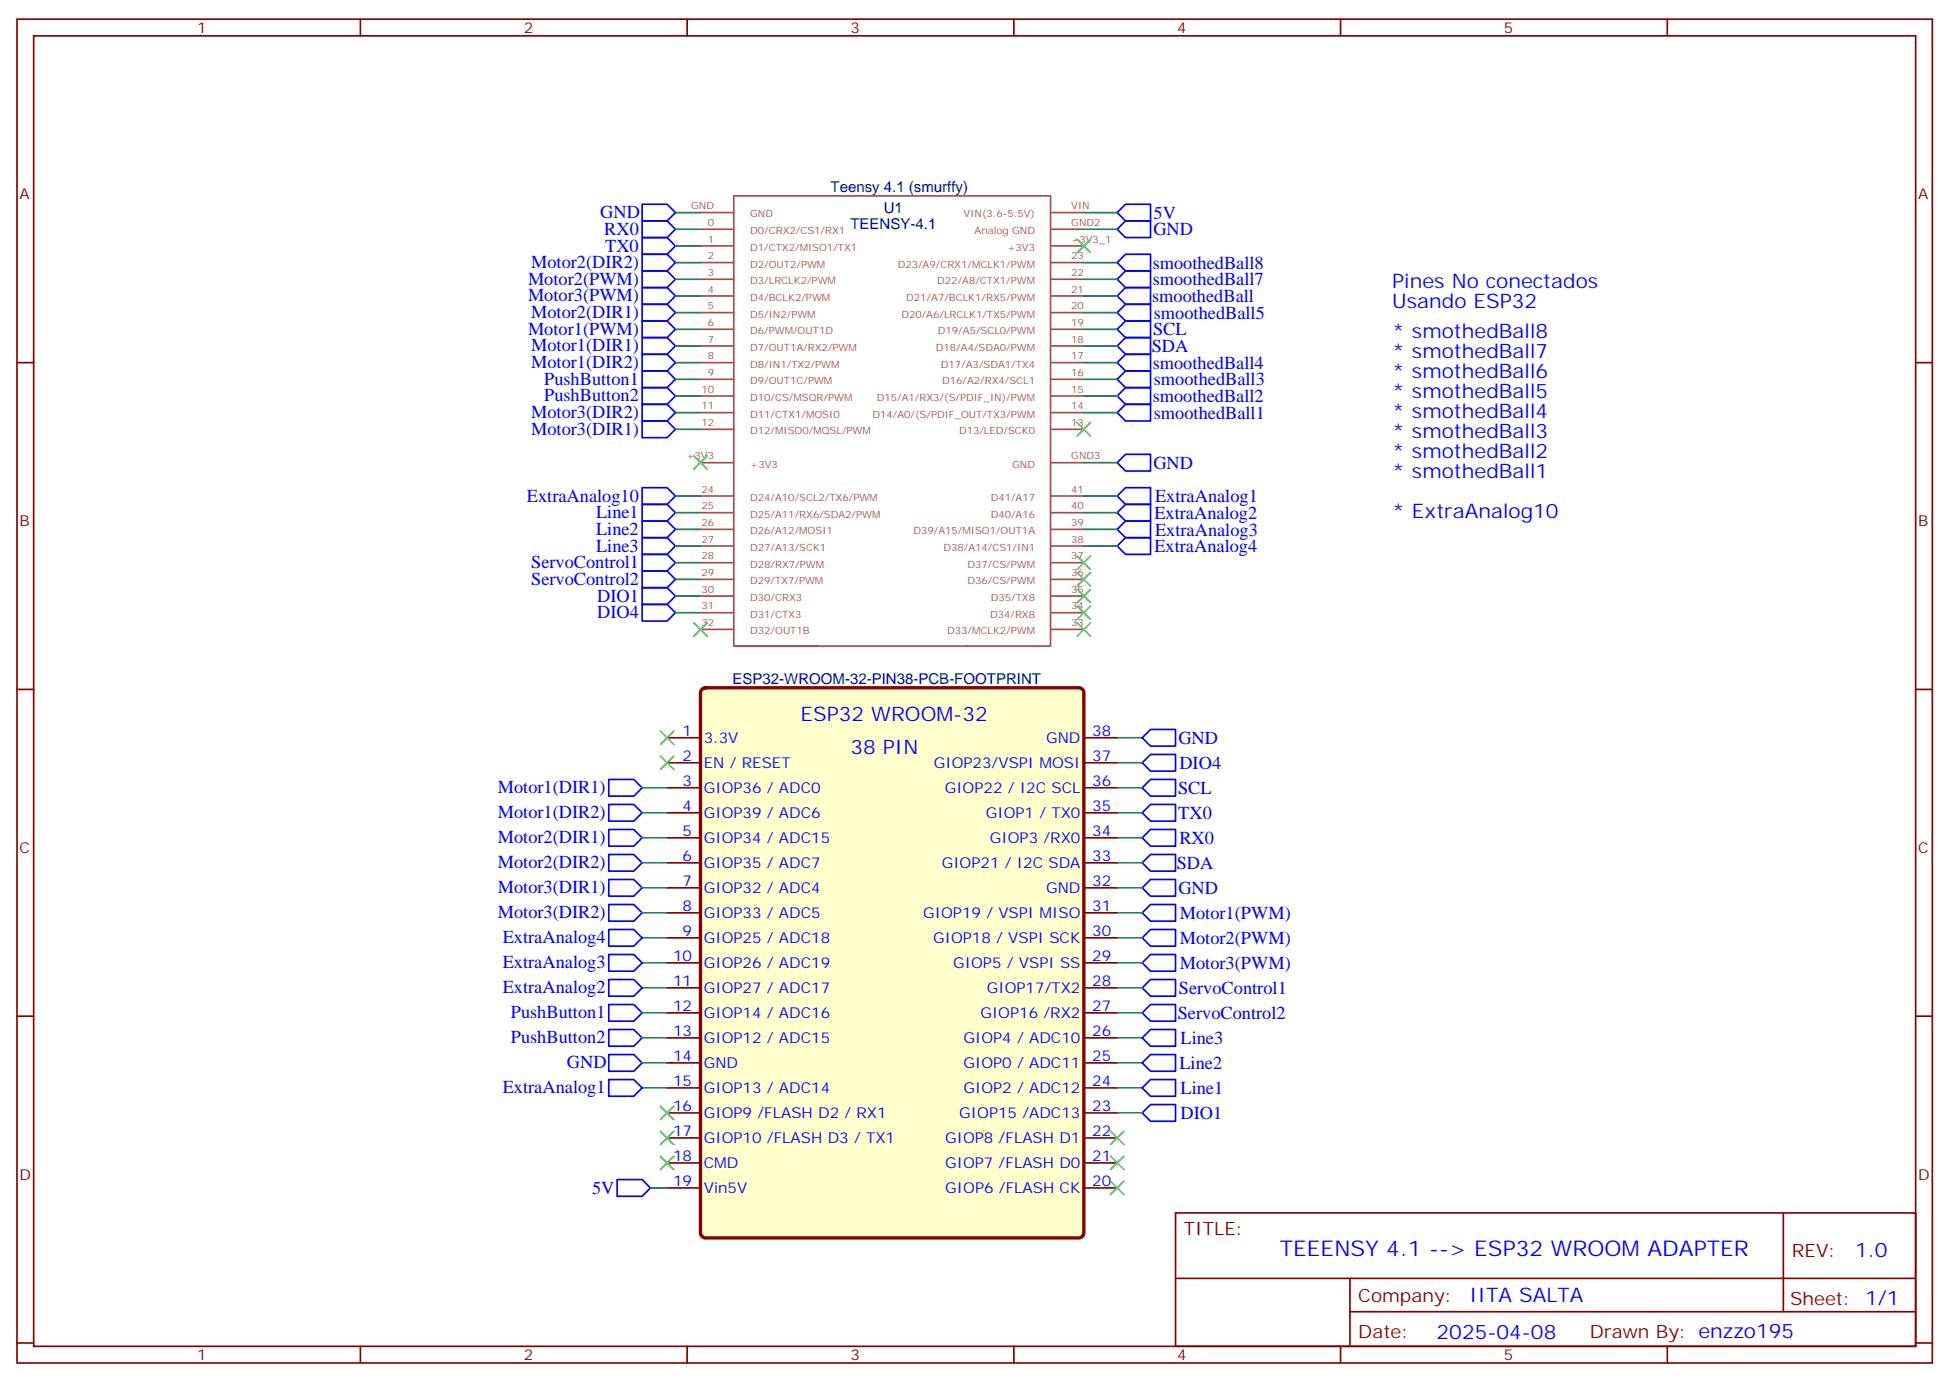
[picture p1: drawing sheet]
<svg xmlns="http://www.w3.org/2000/svg" width="412mm" height="292mm" viewBox="0 0 412 292" stroke-linecap="round" stroke-linejoin="round" font-family="sans-serif">
<defs><g id="words">
<text font-size="4.6" fill="#00f" x="270.9" y="265.7">TEEENSY 4.1 --&gt; ESP32 WROOM ADAPTER</text>
<g font-size="4.2" fill="#00f">
<text x="294.6" y="60.9">Pines No conectados</text>
<text x="294.6" y="65.1">Usando ESP32</text>
<text x="294.6" y="71.4">* smothedBall8</text>
<text x="294.6" y="75.7">* smothedBall7</text>
<text x="294.6" y="79.9">* smothedBall6</text>
<text x="294.6" y="84.1">* smothedBall5</text>
<text x="294.6" y="88.4">* smothedBall4</text>
<text x="294.6" y="92.6">* smothedBall3</text>
<text x="294.6" y="96.8">* smothedBall2</text>
<text x="294.6" y="101.1">* smothedBall1</text>
<text x="294.6" y="109.5">* ExtraAnalog10</text>
<text x="169.4" y="152.6">ESP32 WROOM-32</text>
<text x="180" y="159.6">38 PIN</text>
<text x="392.6" y="265.9">1.0</text>
<text x="311" y="275.5">IITA SALTA</text>
<text x="304" y="283.3">2025-04-08</text>
</g>
<g font-size="3.9" fill="#00f">
<text x="127" y="46.1">GND</text>
<text x="244.1" y="46.3">5V</text>
<text x="127.9" y="49.7">RX0</text>
<text x="128.1" y="53.2">TX0</text>
<text x="244.1" y="49.8">GND</text>
<text x="112.4" y="56.7">Motor2(DIR2)</text>
<text x="244" y="56.9">smoothedBall8</text>
<text x="111.7" y="60.3">Motor2(PWM)</text>
<text x="111.7" y="63.8">Motor3(PWM)</text>
<text x="243.8" y="63.9">smoothedBall</text>
<text x="244" y="60.4">smoothedBall7</text>
<text x="111.7" y="70.8">Motor1(PWM)</text>
<text x="112.4" y="67.3">Motor2(DIR1)</text>
<text x="244" y="71">SCL</text>
<text x="244.2" y="67.5">smoothedBall5</text>
<text x="112.4" y="74.4">Motor1(DIR1)</text>
<text x="112.4" y="77.9">Motor1(DIR2)</text>
<text x="243.7" y="74.5">SDA</text>
<text x="115.2" y="81.4">PushButton1</text>
<text x="244" y="78">smoothedBall4</text>
<text x="244.2" y="81.6">smoothedBall3</text>
<text x="112.4" y="88.5">Motor3(DIR2)</text>
<text x="115.2" y="84.9">PushButton2</text>
<text x="244" y="85.1">smoothedBall2</text>
<text x="244.2" y="88.6">smoothedBall1</text>
<text x="112.4" y="92">Motor3(DIR1)</text>
<text x="244.1" y="99.2">GND</text>
<text x="111.5" y="106.1">ExtraAnalog10</text>
<text x="244.4" y="106.3">ExtraAnalog1</text>
<text x="126.1" y="109.7">Line1</text>
<text x="126.1" y="113.2">Line2</text>
<text x="244.3" y="109.8">ExtraAnalog2</text>
<text x="244.4" y="113.3">ExtraAnalog3</text>
<text x="126.1" y="116.7">Line3</text>
<text x="244.3" y="116.8">ExtraAnalog4</text>
<text x="112.4" y="120.2">ServoControl1</text>
<text x="112.4" y="123.8">ServoControl2</text>
<text x="126.4" y="127.3">DIO1</text>
<text x="126.4" y="130.8">DIO4</text>
<text x="249.4" y="157.4">GND</text>
<text x="105.4" y="167.9">Motor1(DIR1)</text>
<text x="249.3" y="168">SCL</text>
<text x="249.6" y="162.7">DIO4</text>
<text x="105.4" y="173.1">Motor1(DIR2)</text>
<text x="249.4" y="173.3">TX0</text>
<text x="105.4" y="178.4">Motor2(DIR1)</text>
<text x="249.6" y="178.6">RX0</text>
<text x="105.4" y="183.7">Motor2(DIR2)</text>
<text x="249" y="183.9">SDA</text>
<text x="105.4" y="189">Motor3(DIR1)</text>
<text x="249.4" y="189.2">GND</text>
<text x="105.4" y="194.3">Motor3(DIR2)</text>
<text x="249.7" y="194.5">Motor1(PWM)</text>
<text x="106.4" y="199.6">ExtraAnalog4</text>
<text x="249.7" y="199.7">Motor2(PWM)</text>
<text x="106.4" y="204.9">ExtraAnalog3</text>
<text x="249.7" y="205">Motor3(PWM)</text>
<text x="106.4" y="210.2">ExtraAnalog2</text>
<text x="108.1" y="215.5">PushButton1</text>
<text x="249.3" y="215.6">ServoControl2</text>
<text x="249.5" y="210.3">ServoControl1</text>
<text x="108.1" y="220.8">PushButton2</text>
<text x="249.8" y="220.9">Line3</text>
<text x="120" y="226.1">GND</text>
<text x="249.6" y="226.2">Line2</text>
<text x="106.4" y="231.4">ExtraAnalog1</text>
<text x="249.8" y="231.5">Line1</text>
<text x="249.8" y="236.8">DIO1</text>
<text x="125.3" y="252.6">5V</text>
</g>
<g font-size="3.9" fill="#800">
<text x="250.5" y="261.2">TITLE:</text>
<text x="379.2" y="265.9">REV:</text>
<text x="287.5" y="275.4">Company:</text>
<text x="378.8" y="276">Sheet: 1/1</text>
<text x="287.5" y="283.1">Date:</text>
<text x="336.5" y="283.2">Drawn By: enzzo195</text>
</g>
<g font-size="3.2" fill="#800">
<text x="41.7" y="7.1">1</text>
<text x="110.8" y="7.1">2</text>
<text x="180" y="7.1">3</text>
<text x="249.1" y="7.1">4</text>
<text x="318.3" y="7.1">5</text>
<text x="4.1" y="42.2">A</text>
<text x="405.9" y="42.2">A</text>
<text x="4.1" y="111.3">B</text>
<text x="405.9" y="111.3">B</text>
<text x="4.1" y="180.4">C</text>
<text x="405.9" y="180.4">C</text>
<text x="4.1" y="249.6">D</text>
<text x="405.9" y="249.6">D</text>
<text x="41.7" y="287.9">1</text>
<text x="110.8" y="287.9">2</text>
<text x="180" y="287.9">3</text>
<text x="249.1" y="287.9">4</text>
<text x="318.3" y="287.9">5</text>
</g>
<g font-size="3.2" fill="#000080">
<text x="175.8" y="40.6">Teensy 4.1 (smurffy)</text>
<text x="187" y="45">U1</text>
<text x="180" y="48.5">TEENSY-4.1</text>
<text x="155" y="144.8">ESP32-WROOM-32-PIN38-PCB-FOOTPRINT</text>
</g>
<g font-size="3.2" fill="#00f">
<text x="144.5" y="155.8">1</text>
<text x="231.1" y="155.8">38</text>
<text x="144.5" y="161">2</text>
<text x="148.9" y="157.2">3.3V</text>
<text x="221.4" y="157.2">GND</text>
<text x="231.1" y="161">37</text>
<text x="144.5" y="166.3">3</text>
<text x="148.9" y="162.5">EN / RESET</text>
<text x="148.9" y="167.7">GIOP36 / ADC0</text>
<text x="197.6" y="162.5">GIOP23/VSPI MOSI</text>
<text x="199.9" y="167.7">GIOP22 / I2C SCL</text>
<text x="231.1" y="166.3">36</text>
<text x="144.5" y="171.6">4</text>
<text x="148.9" y="173">GIOP39 / ADC6</text>
<text x="208.6" y="173">GIOP1 / TX0</text>
<text x="231.1" y="171.6">35</text>
<text x="144.5" y="176.9">5</text>
<text x="148.9" y="178.3">GIOP34 / ADC15</text>
<text x="209.5" y="178.3">GIOP3 /RX0</text>
<text x="231.1" y="176.9">34</text>
<text x="144.5" y="182.2">6</text>
<text x="148.9" y="183.6">GIOP35 / ADC7</text>
<text x="199.3" y="183.6">GIOP21 / I2C SDA</text>
<text x="231.1" y="182.2">33</text>
<text x="144.5" y="187.5">7</text>
<text x="148.9" y="188.9">GIOP32 / ADC4</text>
<text x="221.4" y="188.9">GND</text>
<text x="231.1" y="187.5">32</text>
<text x="144.5" y="192.8">8</text>
<text x="148.9" y="194.2">GIOP33 / ADC5</text>
<text x="195.4" y="194.2">GIOP19 / VSPI MISO</text>
<text x="231.1" y="192.8">31</text>
<text x="142.4" y="203.4">10</text>
<text x="144.5" y="198.1">9</text>
<text x="148.9" y="199.5">GIOP25 / ADC18</text>
<text x="197.5" y="199.5">GIOP18 / VSPI SCK</text>
<text x="231.1" y="203.4">29</text>
<text x="231.1" y="198.1">30</text>
<text x="142.4" y="208.7">11</text>
<text x="148.9" y="204.8">GIOP26 / ADC19</text>
<text x="201.7" y="204.8">GIOP5 / VSPI SS</text>
<text x="231.1" y="208.7">28</text>
<text x="142.4" y="214">12</text>
<text x="148.9" y="210.1">GIOP27 / ADC17</text>
<text x="148.9" y="215.4">GIOP14 / ADC16</text>
<text x="207.5" y="215.4">GIOP16 /RX2</text>
<text x="208.8" y="210.1">GIOP17/TX2</text>
<text x="231.1" y="214">27</text>
<text x="142.4" y="219.3">13</text>
<text x="148.9" y="220.7">GIOP12 / ADC15</text>
<text x="203.9" y="220.7">GIOP4 / ADC10</text>
<text x="231.1" y="219.3">26</text>
<text x="142.4" y="224.5">14</text>
<text x="148.9" y="226">GND</text>
<text x="203.9" y="226">GIOP0 / ADC11</text>
<text x="231.1" y="224.5">25</text>
<text x="142.4" y="229.8">15</text>
<text x="148.9" y="231.2">GIOP13 / ADC14</text>
<text x="203.9" y="231.2">GIOP2 / ADC12</text>
<text x="231.1" y="229.8">24</text>
<text x="142.4" y="235.1">16</text>
<text x="148.9" y="236.5">GIOP9 /FLASH D2 / RX1</text>
<text x="203" y="236.5">GIOP15 /ADC13</text>
<text x="231.1" y="235.1">23</text>
<text x="142.4" y="240.4">17</text>
<text x="142.4" y="245.7">18</text>
<text x="148.9" y="241.8">GIOP10 /FLASH D3 / TX1</text>
<text x="200" y="241.8">GIOP8 /FLASH D1</text>
<text x="231.1" y="245.7">21</text>
<text x="231.1" y="240.4">22</text>
<text x="142.4" y="251">19</text>
<text x="148.9" y="247.1">CMD</text>
<text x="200" y="247.1">GIOP7 /FLASH D0</text>
<text x="231.1" y="251">20</text>
<text x="148.9" y="252.4">Vin5V</text>
<text x="200.1" y="252.4">GIOP6 /FLASH CK</text>
</g>
<g font-size="2.1" fill="#a54b4b">
<text x="146.3" y="44.3">GND</text>
<text x="149.8" y="47.8">0</text>
<text x="158.8" y="46">GND</text>
<text x="203.9" y="46">VIN(3.6-5.5V)</text>
<text x="226.7" y="44.3">VIN</text>
<text x="226.7" y="47.8">GND2</text>
<text x="149.8" y="51.3">1</text>
<text x="158.8" y="49.5">D0/CRX2/CS1/RX1</text>
<text x="158.8" y="53.1">D1/CTX2/MISO1/TX1</text>
<text x="206.2" y="49.5">Analog GND</text>
<text x="213.2" y="53.1">+3V3</text>
<text x="226.7" y="51.3">+3V3_1</text>
<text x="149.8" y="54.9">2</text>
<text x="149.8" y="58.4">3</text>
<text x="158.8" y="56.6">D2/OUT2/PWM</text>
<text x="190" y="56.6">D23/A9/CRX1/MCLK1/PWM</text>
<text x="226.7" y="54.9">23</text>
<text x="226.7" y="58.4">22</text>
<text x="149.8" y="61.9">4</text>
<text x="149.8" y="65.5">5</text>
<text x="158.8" y="60.1">D3/LRCLK2/PWM</text>
<text x="158.8" y="63.7">D4/BCLK2/PWM</text>
<text x="191.8" y="63.7">D21/A7/BCLK1/RX5/PWM</text>
<text x="198.4" y="60.1">D22/A8/CTX1/PWM</text>
<text x="226.7" y="61.9">21</text>
<text x="226.7" y="65.5">20</text>
<text x="149.8" y="69">6</text>
<text x="158.8" y="67.2">D5/IN2/PWM</text>
<text x="158.8" y="70.7">D6/PWM/OUT1D</text>
<text x="190.8" y="67.2">D20/A6/LRCLK1/TX5/PWM</text>
<text x="198.5" y="70.7">D19/A5/SCL0/PWM</text>
<text x="226.7" y="69">19</text>
<text x="149.8" y="72.5">7</text>
<text x="149.8" y="76">8</text>
<text x="158.8" y="74.2">D7/OUT1A/RX2/PWM</text>
<text x="158.8" y="77.8">D8/IN1/TX2/PWM</text>
<text x="198.1" y="74.2">D18/A4/SDA0/PWM</text>
<text x="199.1" y="77.8">D17/A3/SDA1/TX4</text>
<text x="226.7" y="72.5">18</text>
<text x="226.7" y="76">17</text>
<text x="148.4" y="83.1">10</text>
<text x="149.8" y="79.6">9</text>
<text x="158.8" y="81.3">D9/OUT1C/PWM</text>
<text x="199.4" y="81.3">D16/A2/RX4/SCL1</text>
<text x="226.7" y="79.6">16</text>
<text x="226.7" y="83.1">15</text>
<text x="148.4" y="86.6">11</text>
<text x="158.8" y="84.8">D10/CS/MSQR/PWM</text>
<text x="158.8" y="88.4">D11/CTX1/MOSI0</text>
<text x="184.6" y="88.4">D14/A0/(S/PDIF_OUT/TX3/PWM</text>
<text x="185.6" y="84.8">D15/A1/RX3/(S/PDIF_IN)/PWM</text>
<text x="226.7" y="86.6">14</text>
<text x="148.4" y="90.1">12</text>
<text x="158.8" y="91.9">D12/MISO0/MQSL/PWM</text>
<text x="203" y="91.9">D13/LED/SCK0</text>
<text x="226.7" y="90.1">13</text>
<text x="145.3" y="97.2">+3V3</text>
<text x="158.8" y="98.9">+3V3</text>
<text x="214.2" y="98.9">GND</text>
<text x="226.7" y="97.2">GND3</text>
<text x="148.4" y="104.3">24</text>
<text x="148.4" y="107.8">25</text>
<text x="158.8" y="106">D24/A10/SCL2/TX6/PWM</text>
<text x="209.7" y="106">D41/A17</text>
<text x="226.7" y="104.3">41</text>
<text x="226.7" y="107.8">40</text>
<text x="148.4" y="111.3">26</text>
<text x="158.8" y="109.5">D25/A11/RX6/SDA2/PWM</text>
<text x="158.8" y="113">D26/A12/MOSI1</text>
<text x="193.3" y="113">D39/A15/MISO1/OUT1A</text>
<text x="209.7" y="109.5">D40/A16</text>
<text x="226.7" y="111.3">39</text>
<text x="148.4" y="114.8">27</text>
<text x="148.4" y="118.4">28</text>
<text x="158.8" y="116.6">D27/A13/SCK1</text>
<text x="199.7" y="116.6">D38/A14/CS1/IN1</text>
<text x="226.7" y="114.8">38</text>
<text x="226.7" y="118.4">37</text>
<text x="148.4" y="121.9">29</text>
<text x="148.4" y="125.4">30</text>
<text x="158.8" y="120.1">D28/RX7/PWM</text>
<text x="158.8" y="123.6">D29/TX7/PWM</text>
<text x="204.8" y="120.1">D37/CS/PWM</text>
<text x="204.8" y="123.6">D36/CS/PWM</text>
<text x="226.7" y="121.9">36</text>
<text x="226.7" y="125.4">35</text>
<text x="148.4" y="129">31</text>
<text x="158.8" y="127.2">D30/CRX3</text>
<text x="158.8" y="130.7">D31/CTX3</text>
<text x="209.5" y="130.7">D34/RX8</text>
<text x="209.7" y="127.2">D35/TX8</text>
<text x="226.7" y="129">34</text>
<text x="148.4" y="132.5">32</text>
<text x="158.8" y="134.2">D32/OUT1B</text>
<text x="200.4" y="134.2">D33/MCLK2/PWM</text>
<text x="226.7" y="132.5">33</text>
</g>
</g></defs>
<g fill="none" stroke="#870000" stroke-width=".35">
<path d="M3.6 4.1h405.3v284.3h-405.3zM7.1 7.6h398.3v277.3h-398.3zM76.3 4.1v3.5M145.4 4.1v3.5M214.6 4.1v3.5M283.7 4.1v3.5M352.8 4.1v3.5M3.6 76.7h3.5M405.4 76.7h3.5M3.6 145.9h3.5M405.4 145.9h3.5M3.6 215h3.5"/>
<path d="M405.4 215h3.5M248.8 256.6h156.6v28.3h-156.6zM377.4 256.7v20.8M248.8 270.5h156.5M285.7 277.5h119.6M285.7 270.5v14.1M3.6 284.2h3.5M76.3 284.9v3.5M145.4 284.9v3.5M214.6 284.9v3.5M283.7 284.9v3.5M352.8 284.9v3.5"/>
<path d="M405.4 284.2h3.5"/>
</g>
<g fill="none" stroke="#a64a4a" stroke-width=".35">
<path d="M148.2 45h7M148.2 48.5h7M148.2 52h7M148.2 55.6h7M148.2 59.1h7M222.4 45h7M222.4 48.5h7M222.4 52h7M222.4 55.6h7M222.4 59.1h7M148.2 62.6h7M148.2 66.1h7"/>
<path d="M148.2 69.7h7M148.2 73.2h7M148.2 76.7h7M222.4 62.6h7M222.4 66.1h7M222.4 69.7h7M222.4 73.2h7M222.4 76.7h7M148.2 97.9h7M148.2 80.3h7M148.2 83.8h7M148.2 87.3h7"/>
<path d="M148.2 90.8h7M222.4 97.9h7M222.4 80.3h7M222.4 83.8h7M222.4 87.3h7M222.4 90.8h7M148.2 105h7M148.2 108.5h7M148.2 112h7M148.2 115.5h7M148.2 119.1h7M222.4 105h7"/>
<path d="M222.4 108.5h7M222.4 112h7M222.4 115.5h7M222.4 119.1h7M148.2 122.6h7M148.2 126.1h7M148.2 129.6h7M148.2 133.2h7M155.3 136.7v-95.2h67v95.2h-66.9M222.4 122.6h7M222.4 126.1h7M222.4 129.6h7"/>
<path d="M222.4 133.2h7"/>
</g>
<path d="M148.5 146l.8-.5h79a1.06 1.06 0 0 1 1.1 1.1v114.3a1.13 1.13 0 0 1-1.1 1h-79a1.13 1.13 0 0 1-1.1-1v-114.3z" fill="#ffc" stroke="#870000" stroke-width=".71"/>
<g fill="none" stroke="#870000" stroke-width=".35">
<path d="M141.2 156.1h7M229.4 156.1h7M141.2 161.4h7M141.2 166.7h7M141.2 172h7M141.2 177.3h7M229.4 161.4h7M229.4 166.7h7M229.4 172h7M229.4 177.3h7M141.2 182.6h7M141.2 187.9h7"/>
<path d="M141.2 193.1h7M141.2 198.4h7M229.4 182.6h7M229.4 187.9h7M229.4 193.1h7M229.4 198.4h7M141.2 203.7h7M141.2 209h7M141.2 214.3h7M141.2 219.6h7M229.4 203.7h7M229.4 209h7"/>
<path d="M229.4 214.3h7M229.4 219.6h7M141.2 224.9h7M141.2 230.2h7M141.2 235.5h7M229.4 224.9h7M229.4 230.2h7M229.4 235.5h7M141.2 240.8h7M141.2 246.1h7M141.2 251.4h7M229.4 240.8h7"/>
<path d="M229.4 246.1h7M229.4 251.4h7"/>
</g>
<g fill="none" stroke="#008700" stroke-width=".35">
<path d="M142.9 48.5h5.3M142.9 52h5.3M142.9 45h5.3M142.9 55.6h5.3M142.9 59.1h5.3M229.4 48.5h7M229.4 45h7M229.4 55.6h7M229.4 59.1h7M142.9 73.2h5.3M142.9 69.7h5.3M142.9 62.6h5.3"/>
<path d="M142.9 66.1h5.3M142.9 76.7h5.3M229.4 73.2h7M229.4 69.7h7M229.4 62.6h7M229.4 66.1h7M229.4 76.7h7M142.9 87.3h5.3M142.9 90.8h5.3M142.9 80.3h5.3M142.9 83.8h5.3M229.4 97.9h7"/>
<path d="M229.4 87.3h7M229.4 80.3h7M229.4 83.8h7M142.9 108.5h5.3M142.9 112h5.3M142.9 115.5h5.3M142.9 105h5.3M142.9 119.1h5.3M229.4 108.5h7M229.4 112h7M229.4 115.5h7M229.4 105h7"/>
<path d="M142.9 122.6h5.3M142.9 126.1h5.3M142.9 129.6h5.3M236.4 156.1h5.3M135.9 172h5.3M135.9 177.3h5.3M135.9 166.7h5.3M236.4 172h5.3M236.4 177.3h5.3M236.4 166.7h5.3M236.4 161.4h5.3M135.9 182.6h5.3"/>
<path d="M135.9 187.9h5.3M135.9 193.1h5.3M135.9 198.4h5.3M236.4 182.6h5.3M236.4 187.9h5.3M236.4 193.1h5.3M236.4 198.4h5.3M135.9 214.3h5.3M135.9 219.6h5.3M135.9 203.7h5.3M135.9 209h5.3M236.4 214.3h5.3"/>
<path d="M236.4 219.6h5.3M236.4 203.7h5.3M236.4 209h5.3M135.9 224.9h5.3M135.9 230.2h5.3M236.4 224.9h5.3M236.4 230.2h5.3M236.4 235.5h5.3M137.7 251.4h3.5"/>
</g>
<g fill="none" stroke="#00f" stroke-width=".35">
<path d="M135.9 46.7h5.3l1.7 1.8-1.7 1.8h-5.3zM135.9 50.3h5.3l1.7 1.7-1.7 1.8h-5.3zM135.9 43.2h5.3l1.7 1.8-1.7 1.7h-5.3zM135.9 53.8h5.3l1.7 1.8-1.7 1.7h-5.3zM135.9 57.3h5.3l1.7 1.8-1.7 1.8h-5.3zM236.4 48.5l1.8-1.8h5.3v3.6h-5.3zM236.4 45l1.8-1.8h5.3v3.5h-5.3zM236.4 55.6l1.8-1.8h5.3v3.5h-5.3zM236.4 59.1l1.8-1.8h5.3v3.6h-5.3zM135.9 60.9h5.3l1.7 1.7-1.7 1.8h-5.3zM135.9 64.4h5.3l1.7 1.7-1.7 1.8h-5.3zM135.9 67.9h5.3l1.7 1.8-1.7 1.7h-5.3z"/>
<path d="M135.9 71.4h5.3l1.7 1.8-1.7 1.8h-5.3zM135.9 75h5.3l1.7 1.7-1.7 1.8h-5.3zM135.9 78.5h5.3l1.7 1.8-1.7 1.7h-5.3zM236.4 69.7l1.8-1.8h5.3v3.5h-5.3zM236.4 73.2l1.8-1.8h5.3v3.6h-5.3zM236.4 66.1l1.8-1.7h5.3v3.5h-5.3zM236.4 76.7l1.8-1.7h5.3v3.5h-5.3zM238.2 60.9h5.3v3.5h-5.3l-1.8-1.8zM238.2 78.5h5.3v3.5h-5.3l-1.8-1.7zM135.9 85.5h5.3l1.7 1.8-1.7 1.8h-5.3zM135.9 89.1h5.3l1.7 1.7-1.7 1.8h-5.3zM135.9 82h5.3l1.7 1.8-1.7 1.7h-5.3z"/>
<path d="M236.4 97.9l1.8-1.8h5.3v3.6h-5.3zM236.4 83.8l1.8-1.8h5.3v3.5h-5.3zM236.4 87.3l1.8-1.8h5.3v3.6h-5.3zM135.9 106.7h5.3l1.7 1.8-1.7 1.7h-5.3zM135.9 110.2h5.3l1.7 1.8-1.7 1.8h-5.3zM135.9 113.8h5.3l1.7 1.7-1.7 1.8h-5.3zM135.9 117.3h5.3l1.7 1.8-1.7 1.7h-5.3zM135.9 103.2h5.3l1.7 1.8-1.7 1.7h-5.3zM236.4 105l1.8-1.8h5.3v3.5h-5.3zM236.4 108.5l1.8-1.8h5.3v3.5h-5.3zM236.4 112l1.8-1.8h5.3v3.6h-5.3zM236.4 115.5l1.8-1.7h5.3v3.5h-5.3z"/>
<path d="M135.9 120.8h5.3l1.7 1.8-1.7 1.8h-5.3zM135.9 124.4h5.3l1.7 1.7-1.7 1.8h-5.3zM135.9 127.9h5.3l1.7 1.7-1.7 1.8h-5.3zM241.7 156.1l1.8-1.8h5.3v3.6h-5.3zM128.8 175.5h5.3l1.8 1.8-1.8 1.7h-5.3zM128.8 170.2h5.3l1.8 1.8-1.8 1.7h-5.3zM128.8 164.9h5.3l1.8 1.8-1.8 1.8h-5.3zM241.7 172l1.8-1.8h5.3v3.5h-5.3zM241.7 166.7l1.8-1.8h5.3v3.6h-5.3zM241.7 161.4l1.8-1.8h5.3v3.6h-5.3zM243.5 175.5h5.3v3.5h-5.3l-1.8-1.7zM128.8 180.8h5.3l1.8 1.8-1.8 1.7h-5.3z"/>
<path d="M128.8 186.1h5.3l1.8 1.8-1.8 1.7h-5.3zM128.8 191.4h5.3l1.8 1.7-1.8 1.8h-5.3zM128.8 196.7h5.3l1.8 1.7-1.8 1.8h-5.3zM241.7 182.6l1.8-1.8h5.3v3.5h-5.3zM241.7 198.4l1.8-1.7h5.3v3.5h-5.3zM241.7 187.9l1.8-1.8h5.3v3.5h-5.3zM243.5 191.4h5.3v3.5h-5.3l-1.8-1.8zM128.8 212.5h5.3l1.8 1.8-1.8 1.8h-5.3zM128.8 217.8h5.3l1.8 1.8-1.8 1.8h-5.3zM128.8 207.3h5.3l1.8 1.7-1.8 1.8h-5.3zM128.8 202h5.3l1.8 1.7-1.8 1.8h-5.3zM241.7 203.7l1.8-1.7h5.3v3.5h-5.3z"/>
<path d="M241.7 209l1.8-1.7h5.3v3.5h-5.3zM241.7 214.3l1.8-1.8h5.3v3.6h-5.3zM241.7 219.6l1.8-1.8h5.3v3.6h-5.3zM128.8 223.1h5.3l1.8 1.8-1.8 1.8h-5.3zM128.8 228.4h5.3l1.8 1.8-1.8 1.8h-5.3zM241.7 224.9l1.8-1.8h5.3v3.6h-5.3zM241.7 230.2l1.8-1.8h5.3v3.6h-5.3zM241.7 235.5l1.8-1.8h5.3v3.5h-5.3zM130.6 249.6h5.3l1.8 1.8-1.8 1.7h-5.3z"/>
</g>
<g fill="none" stroke="#3c3" stroke-width=".35">
<path d="M228 50.6l2.8 2.8M230.8 50.6l-2.8 2.8M146.8 96.5l2.8 2.8M149.6 96.5l-2.8 2.8M228 89.4l2.8 2.9M230.8 89.4l-2.8 2.9M228 117.7l2.8 2.8M230.8 117.7l-2.8 2.8M146.8 131.8l2.8 2.8M149.6 131.8l-2.8 2.8M228 121.2l2.8 2.8M228 124.7l2.8 2.8"/>
<path d="M228 128.2l2.8 2.9M228 131.8l2.8 2.8M230.8 121.2l-2.8 2.8M230.8 124.7l-2.8 2.8M230.8 128.2l-2.8 2.9M230.8 131.8l-2.8 2.8M139.8 154.7l2.8 2.8M139.8 160l2.8 2.8M142.6 154.7l-2.8 2.8M142.6 160l-2.8 2.8M139.8 234.1l2.8 2.8M139.8 239.4l2.8 2.8"/>
<path d="M142.6 234.1l-2.8 2.8M142.6 239.4l-2.8 2.8M235 239.4l2.8 2.8M237.8 239.4l-2.8 2.8M139.8 244.7l2.8 2.8M142.6 244.7l-2.8 2.8M235 244.7l2.8 2.8M235 249.9l2.8 2.9M237.8 244.7l-2.8 2.8M237.8 249.9l-2.8 2.9"/>
</g>
<use href="#words"/>
</svg>
